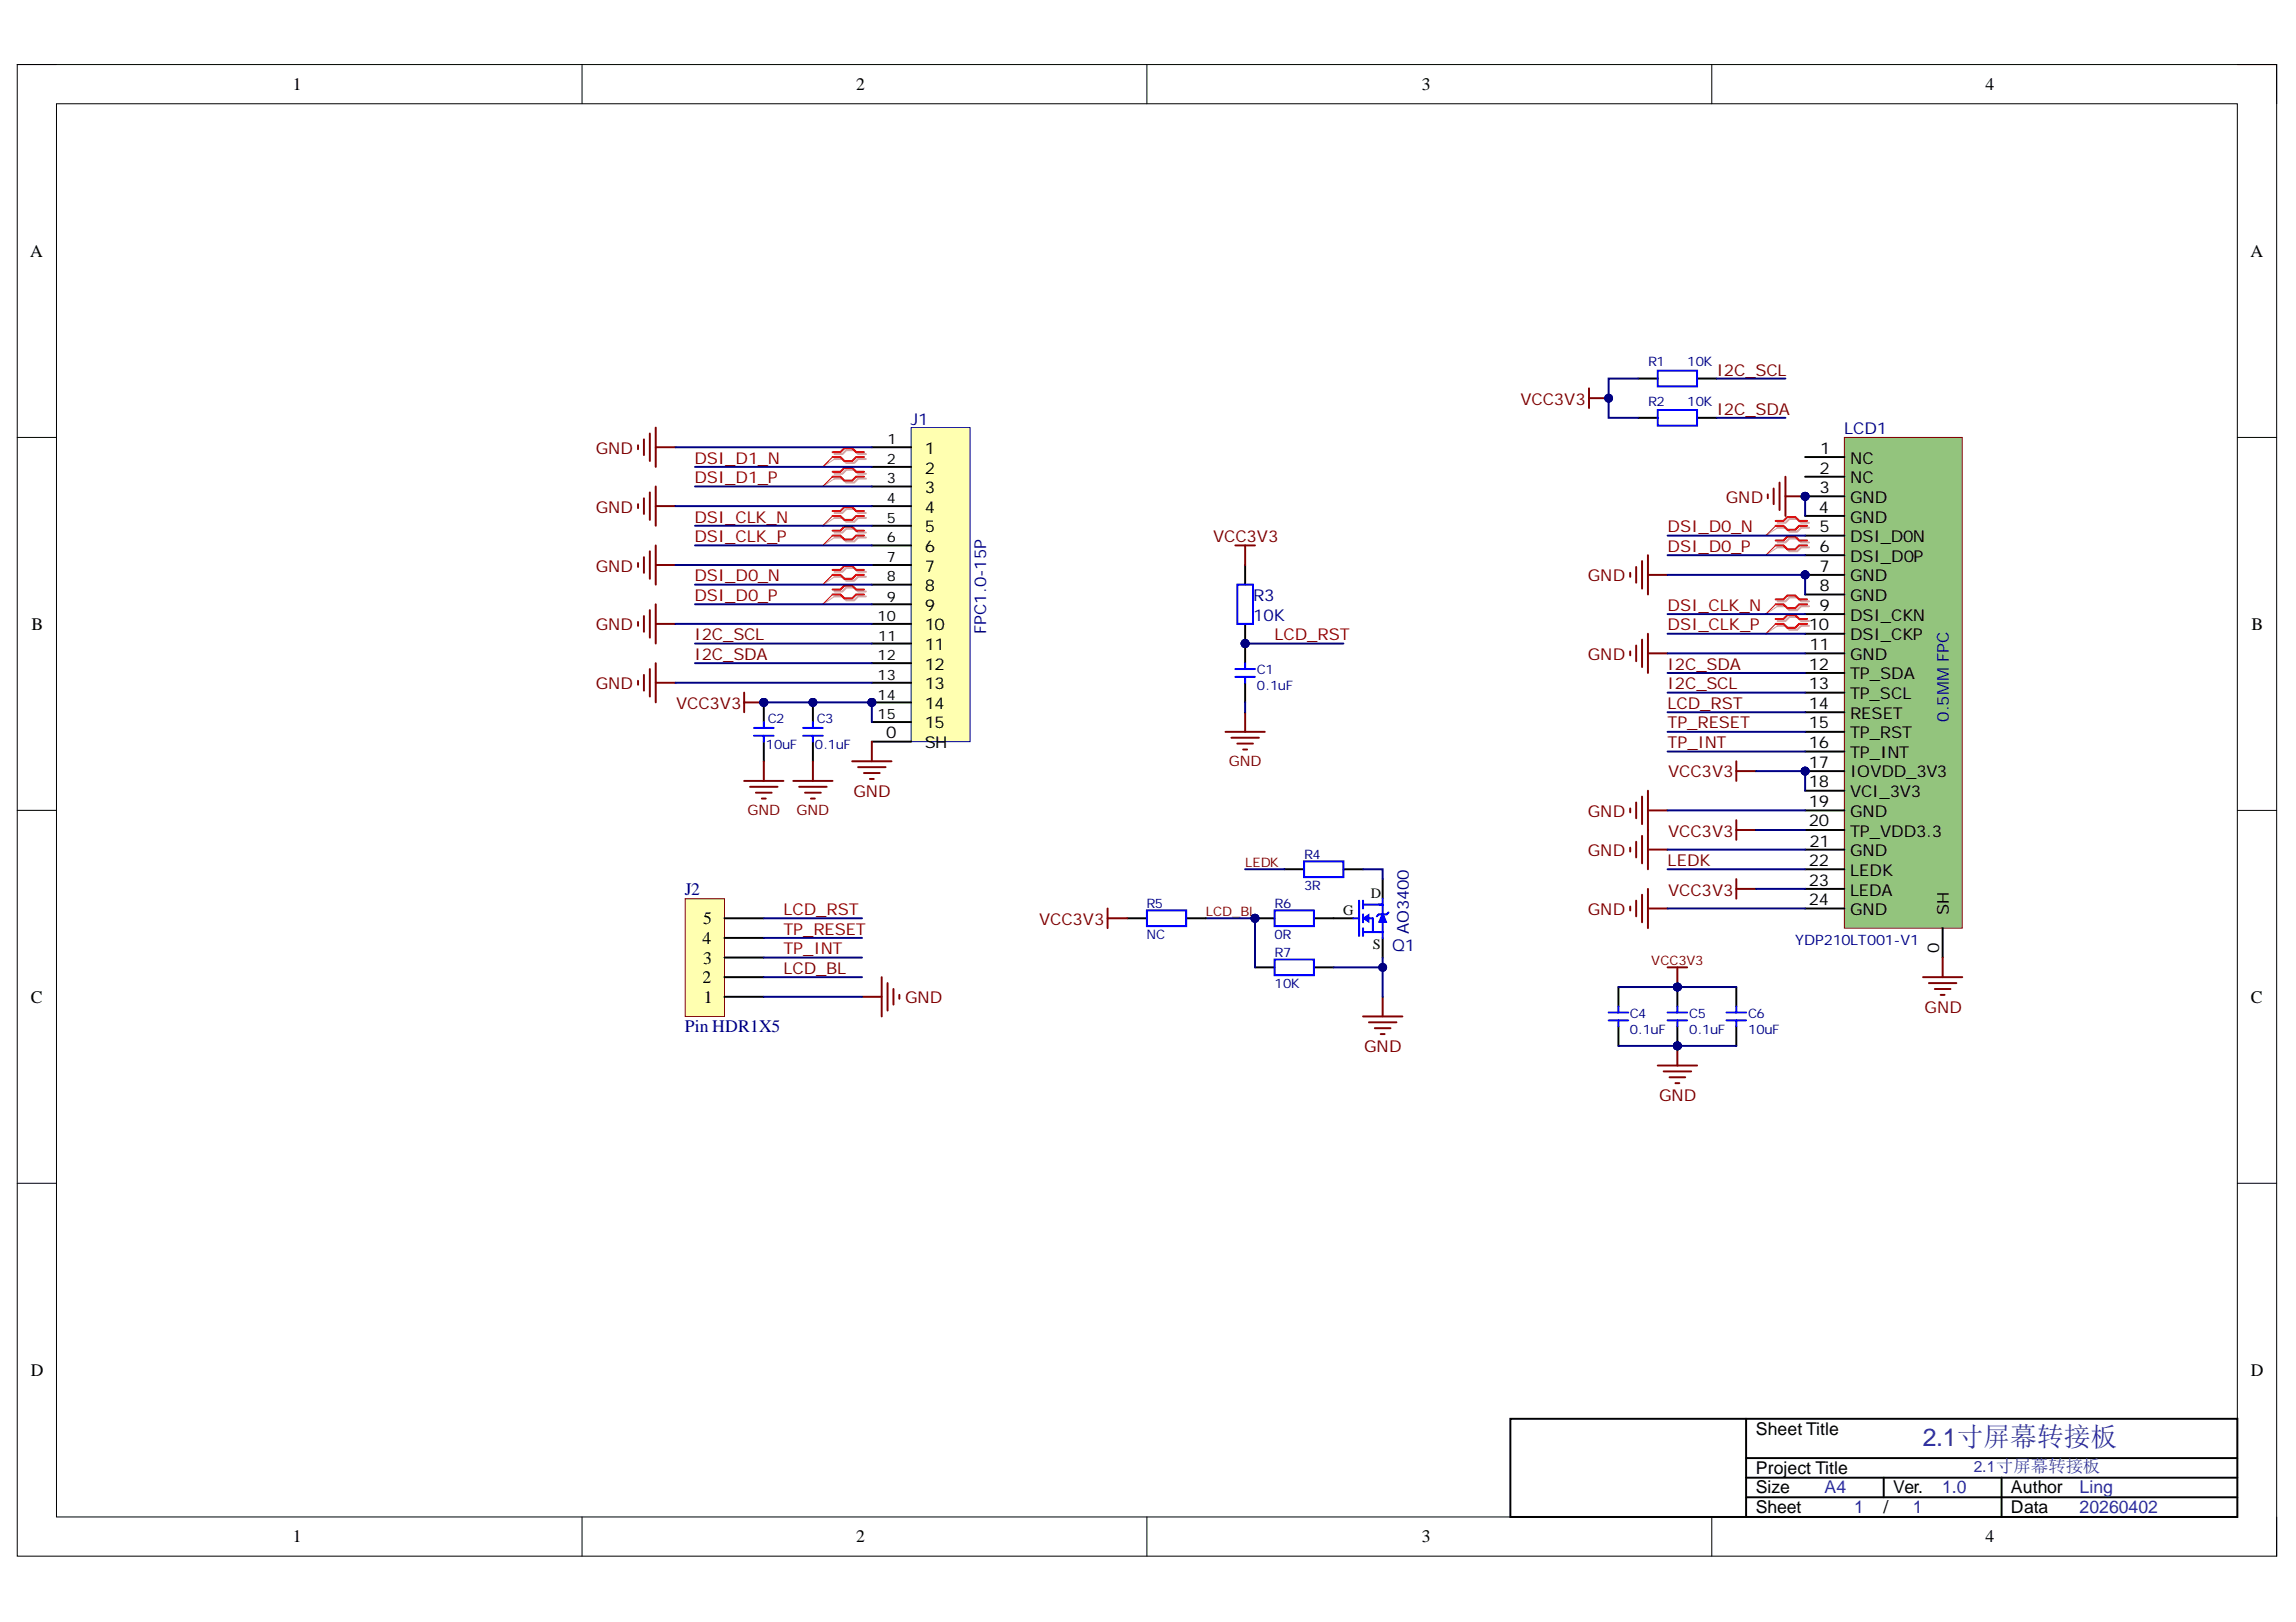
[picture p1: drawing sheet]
<svg xmlns="http://www.w3.org/2000/svg" width="297mm" height="210mm" viewBox="0 0 297 210" stroke-linecap="round" stroke-linejoin="round" font-family="sans-serif">
<defs><g id="words">
<text font-size="3.2" fill="#0b5394" x="248.7" y="187.2">2.1寸屏幕转接板</text>
<g font-size="2.3">
<text x="37.9" y="11.7">1</text>
<text x="110.7" y="11.7">2</text>
<text x="183.9" y="11.7">3</text>
<text x="256.9" y="11.7">4</text>
<text x="3.9" y="33.3">A</text>
<text x="291.1" y="33.3">A</text>
<text x="4.1" y="81.5">B</text>
<text x="291.3" y="81.5">B</text>
<text x="91" y="119.6">5</text>
<text x="90.9" y="122.2">4</text>
<text x="91" y="124.7">3</text>
<text x="4" y="129.8">C</text>
<text x="90.9" y="127.2">2</text>
<text x="91" y="129.8">1</text>
<text x="291.2" y="129.8">C</text>
<text x="4" y="178">D</text>
<text x="291.2" y="178">D</text>
<text x="227.2" y="185.7">Sheet Title</text>
<text x="227.2" y="190.7">Project Title</text>
<text x="227.2" y="193.3">Size</text>
<text x="227.2" y="195.8">Sheet</text>
<text x="243.7" y="195.8">/</text>
<text x="244.9" y="193.3">Ver.</text>
<text x="260.2" y="193.3">Author</text>
<text x="260.2" y="195.8">Data</text>
<text x="37.9" y="199.6">1</text>
<text x="110.7" y="199.6">2</text>
<text x="183.9" y="199.6">3</text>
<text x="256.9" y="199.6">4</text>
</g>
<g font-size="2.3" fill="#000080">
<text x="88.6" y="115.8">J2</text>
<text x="88.6" y="133.6">Pin HDR1X5</text>
</g>
<g font-size="2.3" fill="#0b5394">
<text x="236.1" y="193.3">A4</text>
<text x="239.9" y="195.8">1</text>
<text x="247.5" y="195.8">1</text>
<text x="251.3" y="193.3">1.0</text>
<text x="269" y="195.8">20260402</text>
<text x="269" y="193.3">Ling</text>
</g>
<g font-size="2.1" fill="#800000">
<text x="196.7" y="52.4">VCC3V3</text>
<text x="222.1" y="48.6">I2C_SCL</text>
<text x="222.1" y="53.7">I2C_SDA</text>
<text x="77.1" y="58.8">GND</text>
<text x="223.3" y="65.1">GND</text>
<text x="77.1" y="66.4">GND</text>
<text x="156.9" y="70.2">VCC3V3</text>
<text x="77.1" y="74">GND</text>
<text x="205.4" y="75.2">GND</text>
<text x="77.1" y="81.6">GND</text>
<text x="89.9" y="82.9">I2C_SCL</text>
<text x="77.1" y="89.2">GND</text>
<text x="89.9" y="85.4">I2C_SDA</text>
<text x="205.4" y="85.4">GND</text>
<text x="215.7" y="89.2">I2C_SCL</text>
<text x="215.7" y="86.7">I2C_SDA</text>
<text x="87.5" y="91.7">VCC3V3</text>
<text x="215.7" y="91.7">LCD_RST</text>
<text x="215.7" y="94.3">TP_RESET</text>
<text x="215.7" y="96.8">TP_INT</text>
<text x="215.8" y="100.6">VCC3V3</text>
<text x="110.4" y="103.1">GND</text>
<text x="205.4" y="105.7">GND</text>
<text x="205.4" y="110.8">GND</text>
<text x="215.7" y="112.1">LEDK</text>
<text x="215.8" y="108.3">VCC3V3</text>
<text x="134.4" y="119.7">VCC3V3</text>
<text x="205.4" y="118.4">GND</text>
<text x="215.8" y="115.9">VCC3V3</text>
<text x="101.4" y="126.1">LCD_BL</text>
<text x="117.1" y="129.9">GND</text>
<text x="249" y="131.1">GND</text>
<text x="176.5" y="136.2">GND</text>
<text x="214.6" y="142.5">GND</text>
</g>
<g font-size="2.1" fill="#000080">
<text x="117.9" y="55">J1</text>
<text x="238.6" y="56.2">LCD1</text>
<text x="162.1" y="77.8">R3</text>
<text x="127.6" y="82" transform="rotate(-90 127.6 82)">FPC1.0-15P</text>
<text x="162.1" y="80.3">10K</text>
<text x="252.1" y="93.4" transform="rotate(-90 252.1 93.4)">0.5MM FPC</text>
<text x="180.1" y="123">Q1</text>
<text x="182.2" y="120.9" transform="rotate(-90 182.2 120.9)">AO3400</text>
</g>
<g font-size="2.1">
<text x="119.6" y="58.8">1</text>
<text x="235.5" y="58.8">1</text>
<text x="119.6" y="61.3">2</text>
<text x="119.6" y="63.8">3</text>
<text x="235.4" y="61.3">2</text>
<text x="235.4" y="63.8">3</text>
<text x="239.4" y="60">NC</text>
<text x="239.4" y="62.6">NC</text>
<text x="239.4" y="65.1">GND</text>
<text x="119.6" y="66.4">4</text>
<text x="119.6" y="68.9">5</text>
<text x="119.6" y="71.4">6</text>
<text x="235.3" y="66.4">4</text>
<text x="235.4" y="68.9">5</text>
<text x="235.4" y="71.4">6</text>
<text x="239.4" y="67.6">GND</text>
<text x="239.4" y="70.2">DSI_D0N</text>
<text x="119.6" y="74">7</text>
<text x="119.6" y="76.5">8</text>
<text x="235.4" y="74">7</text>
<text x="235.4" y="76.5">8</text>
<text x="239.4" y="72.7">DSI_D0P</text>
<text x="239.4" y="75.2">GND</text>
<text x="239.4" y="77.8">GND</text>
<text x="119.6" y="79">9</text>
<text x="119.6" y="81.6">10</text>
<text x="234" y="81.6">10</text>
<text x="235.4" y="79">9</text>
<text x="239.4" y="80.3">DSI_CKN</text>
<text x="239.4" y="82.9">DSI_CKP</text>
<text x="119.6" y="84.1">11</text>
<text x="119.6" y="86.7">12</text>
<text x="119.6" y="89.2">13</text>
<text x="234" y="86.7">12</text>
<text x="234" y="89.2">13</text>
<text x="234.1" y="84.1">11</text>
<text x="239.4" y="85.4">GND</text>
<text x="239.4" y="87.9">TP_SDA</text>
<text x="114.6" y="95.5">0</text>
<text x="119.6" y="91.7">14</text>
<text x="119.6" y="94.3">15</text>
<text x="234" y="91.7">14</text>
<text x="234" y="94.3">15</text>
<text x="239.4" y="90.5">TP_SCL</text>
<text x="239.4" y="93">RESET</text>
<text x="239.4" y="95.5">TP_RST</text>
<text x="119.6" y="96.8">SH</text>
<text x="234" y="96.8">16</text>
<text x="234" y="99.3">17</text>
<text x="234" y="101.9">18</text>
<text x="239.4" y="98.1">TP_INT</text>
<text x="239.4" y="100.6">IOVDD_3V3</text>
<text x="234" y="104.4">19</text>
<text x="234" y="106.9">20</text>
<text x="239.4" y="103.1">VCI_3V3</text>
<text x="239.4" y="105.7">GND</text>
<text x="234" y="112.1">22</text>
<text x="234.1" y="109.6">21</text>
<text x="239.4" y="108.3">TP_VDD3.3</text>
<text x="239.4" y="110.8">GND</text>
<text x="239.4" y="113.4">LEDK</text>
<text x="234" y="114.6">23</text>
<text x="234" y="117.2">24</text>
<text x="239.4" y="115.9">LEDA</text>
<text x="239.4" y="118.4">GND</text>
<text x="252.1" y="118.4" transform="rotate(-90 252.1 118.4)">SH</text>
<text x="250.9" y="123.3" transform="rotate(-90 250.9 123.3)">0</text>
</g>
<g font-size="2.1" fill="#980000">
<text x="89.9" y="62.6">DSI_D1_P</text>
<text x="89.9" y="60">DSI_D1_N</text>
<text x="89.9" y="70.2">DSI_CLK_P</text>
<text x="89.9" y="67.6">DSI_CLK_N</text>
<text x="215.7" y="71.4">DSI_D0_P</text>
<text x="215.7" y="68.9">DSI_D0_N</text>
<text x="89.9" y="77.8">DSI_D0_P</text>
<text x="89.9" y="75.2">DSI_D0_N</text>
<text x="164.9" y="82.9">LCD_RST</text>
<text x="215.7" y="81.6">DSI_CLK_P</text>
<text x="215.7" y="79">DSI_CLK_N</text>
<text x="101.4" y="118.4">LCD_RST</text>
<text x="101.4" y="121">TP_RESET</text>
<text x="101.4" y="123.5">TP_INT</text>
</g>
<text font-size="2" fill="#0b5394" x="255.3" y="190.5">2.1寸屏幕转接板</text>
<g font-size="1.9">
<text x="114.8" y="57.5">1</text>
<text x="114.7" y="60">2</text>
<text x="114.7" y="62.6">3</text>
<text x="114.7" y="65.1">4</text>
<text x="114.7" y="67.6">5</text>
<text x="114.7" y="70.2">6</text>
<text x="114.7" y="72.7">7</text>
<text x="114.7" y="75.2">8</text>
<text x="114.7" y="77.9">9</text>
<text x="113.5" y="80.4">10</text>
<text x="113.6" y="82.9">11</text>
<text x="113.5" y="85.5">12</text>
<text x="113.5" y="88">13</text>
<text x="113.5" y="90.5">14</text>
<text x="113.5" y="93.1">15</text>
</g>
<g font-size="1.9" fill="#800000">
<text x="159" y="99.2">GND</text>
<text x="96.7" y="105.5">GND</text>
<text x="103.1" y="105.5">GND</text>
</g>
<g font-size="1.9" fill="#080d02">
<text x="173.8" y="118.4">G</text>
<text x="177.3" y="116.2">D</text>
<text x="177.6" y="122.8">S</text>
</g>
<text font-size="1.9" fill="#000080" x="232.2" y="122.2">YDP210LT001-V1</text>
<g font-size="1.7" fill="#000080">
<text x="213.2" y="47.4">R1</text>
<text x="218.3" y="47.4">10K</text>
<text x="213.2" y="52.5">R2</text>
<text x="218.3" y="52.5">10K</text>
<text x="162.6" y="87.2">C1</text>
<text x="162.6" y="89.3">0.1uF</text>
<text x="99.3" y="93.6">C2</text>
<text x="105.7" y="93.6">C3</text>
<text x="99.1" y="96.9">10uF</text>
<text x="105.4" y="96.9">0.1uF</text>
<text x="168.7" y="111.2">R4</text>
<text x="148.3" y="117.5">R5</text>
<text x="164.9" y="117.5">R6</text>
<text x="168.7" y="115.2">3R</text>
<text x="148.3" y="121.6">NC</text>
<text x="164.9" y="123.9">R7</text>
<text x="164.9" y="121.6">0R</text>
<text x="164.9" y="127.9">10K</text>
<text x="210.8" y="131.7">C4</text>
<text x="218.5" y="131.7">C5</text>
<text x="226.2" y="131.7">C6</text>
<text x="210.8" y="133.7">0.1uF</text>
<text x="218.5" y="133.7">0.1uF</text>
<text x="226.2" y="133.7">10uF</text>
</g>
<g font-size="1.7" fill="#800000">
<text x="161.1" y="112.2">LEDK</text>
<text x="156" y="118.5">LCD_BL</text>
<text x="213.6" y="124.9">VCC3V3</text>
</g>
</g></defs>
<path d="M2.2 8.4h292.3v193h-292.3z" fill="none" stroke="#000" stroke-width=".13"/>
<path d="M7.3 13.4h282.1v182.9h-282.1z" fill-rule="evenodd" fill="#fff"/>
<g fill="none" stroke="#000" stroke-width=".13">
<path d="M2.2 8.3h5.1M7.3 13.4h282.1v182.9h-282.1zM75.3 8.3v5.1M148.4 8.3v5.1M221.5 8.4v5M289.4 8.4h5.1v5M2.2 56.6h5.1M289.4 56.6h5.1M2.2 104.9h5.1M289.4 104.9h5.1M2.2 153.1h5.1M289.4 153.1h5.1"/>
<path d="M75.3 196.3v5.1M148.4 196.3v5.1M221.5 196.3v5.1M294.5 196.3v5.1"/>
</g>
<path d="M195.4 183.6h94v12.7h-94z" fill-rule="evenodd" fill="#fff"/>
<path d="M211.9 49h2.6M211.9 54.1h2.6M219.6 49h2.5M219.6 54.1h2.5M195.4 183.6h94v12.7h-94zM225.9 188.7h63.5M225.9 191.2h63.5M225.9 193.8h63.5M225.9 183.6v12.7M243.7 191.2v2.6M258.9 191.2v5.1" fill="none" stroke="#000" stroke-width=".25"/>
<path d="M214.5 48h5.1v2h-5.1zM214.5 53.1h5.1v2h-5.1z" fill="none" stroke="#00f" stroke-width=".25"/>
<path d="M205.6 50.3v2.5M205.6 51.5h2.5" fill="none" stroke="#800000" stroke-width=".25"/>
<circle cx="208.1" cy="51.5" r=".51" fill="#000080"/>
<circle cx="208.1" cy="51.5" r=".51" fill="none" stroke="#000080" stroke-width=".13"/>
<circle cx="217" cy="127.7" r=".51" fill="#000080"/>
<circle cx="217" cy="127.7" r=".51" fill="none" stroke="#000080" stroke-width=".13"/>
<circle cx="217" cy="135.4" r=".51" fill="#000080"/>
<circle cx="217" cy="135.4" r=".51" fill="none" stroke="#000080" stroke-width=".13"/>
<path d="M217 127.7v2.6" fill="none" stroke="#000" stroke-width=".25"/>
<circle cx="217" cy="127.7" r=".51" fill="#000080"/>
<circle cx="217" cy="127.7" r=".51" fill="none" stroke="#000080" stroke-width=".13"/>
<path d="M217 132.8v2.6" fill="none" stroke="#000" stroke-width=".25"/>
<circle cx="217" cy="135.4" r=".51" fill="#000080"/>
<circle cx="217" cy="135.4" r=".51" fill="none" stroke="#000080" stroke-width=".13"/>
<path d="M215.7 132h2.6M215.7 131h2.6M217 130.3v.7M217 132v.8M223.4 132h2.5M223.4 131h2.5M224.6 130.3v.7M224.6 132v.8" fill="none" stroke="#00f" stroke-width=".25"/>
<path d="M224.6 127.7v2.6M224.6 132.8v2.6" fill="none" stroke="#000" stroke-width=".25"/>
<path d="M215.7 125.2h2.6M217 125.2v2.5" fill="none" stroke="#800000" stroke-width=".25"/>
<circle cx="217" cy="127.7" r=".51" fill="#000080"/>
<circle cx="217" cy="127.7" r=".51" fill="none" stroke="#000080" stroke-width=".13"/>
<path d="M214.5 137.9h5.1M215.2 138.7h3.6M216 139.4h2M217 135.4v2.5M216.8 140.2h.5" fill="none" stroke="#800000" stroke-width=".25"/>
<circle cx="217" cy="135.4" r=".51" fill="#000080"/>
<circle cx="217" cy="135.4" r=".51" fill="none" stroke="#000080" stroke-width=".13"/>
<path d="M209.4 127.7v2.6M209.4 132.8v2.6" fill="none" stroke="#000" stroke-width=".25"/>
<path d="M208.1 132h2.5M208.1 131h2.5M209.4 130.3v.7M209.4 132v.8" fill="none" stroke="#00f" stroke-width=".25"/>
<circle cx="233.5" cy="64.2" r=".51" fill="#000080"/>
<circle cx="233.5" cy="64.2" r=".51" fill="none" stroke="#000080" stroke-width=".13"/>
<circle cx="233.5" cy="74.4" r=".51" fill="#000080"/>
<circle cx="233.5" cy="74.4" r=".51" fill="none" stroke="#000080" stroke-width=".13"/>
<circle cx="233.5" cy="99.8" r=".51" fill="#000080"/>
<circle cx="233.5" cy="99.8" r=".51" fill="none" stroke="#000080" stroke-width=".13"/>
<path d="M238.6 56.6h15.3v63.5h-15.3z" fill-rule="evenodd" fill="#93c47d"/>
<path d="M238.6 56.6h15.3v63.5h-15.3z" fill="none" stroke="#800000" stroke-width=".13"/>
<path d="M233.5 59.1h5.1M233.5 61.7h5.1M233.5 64.2h5.1" fill="none" stroke="#000" stroke-width=".25"/>
<circle cx="233.5" cy="64.2" r=".51" fill="#000080"/>
<circle cx="233.5" cy="64.2" r=".51" fill="none" stroke="#000080" stroke-width=".13"/>
<path d="M233.5 66.8h5.1M233.5 69.3h5.1M233.5 71.8h5.1M233.5 74.4h5.1" fill="none" stroke="#000" stroke-width=".25"/>
<circle cx="233.5" cy="74.4" r=".51" fill="#000080"/>
<circle cx="233.5" cy="74.4" r=".51" fill="none" stroke="#000080" stroke-width=".13"/>
<path d="M233.5 76.9h5.1M233.5 79.5h5.1M233.5 82h5.1M233.5 84.6h5.1M233.5 87.1h5.1M233.5 89.6h5.1M233.5 92.2h5.1M233.5 94.7h5.1M233.5 97.3h5.1M233.5 99.8h5.1" fill="none" stroke="#000" stroke-width=".25"/>
<circle cx="233.5" cy="99.8" r=".51" fill="#000080"/>
<circle cx="233.5" cy="99.8" r=".51" fill="none" stroke="#000080" stroke-width=".13"/>
<path d="M233.5 102.3h5.1M233.5 104.9h5.1M233.5 107.4h5.1M233.5 109.9h5.1M233.5 112.5h5.1M233.5 115h5.1M233.5 117.6h5.1M251.3 120.1v3.8" fill="none" stroke="#000" stroke-width=".25"/>
<path d="M228.7 64v.5M229.5 63.2v2M230.2 62.5v3.5M231 61.7v5.1M231 64.2h2.5" fill="none" stroke="#800000" stroke-width=".25"/>
<circle cx="233.5" cy="64.2" r=".51" fill="#000080"/>
<circle cx="233.5" cy="64.2" r=".51" fill="none" stroke="#000080" stroke-width=".13"/>
<g fill="none" stroke="#d0a3a3" stroke-width=".25">
<path d="M108 58.8h1l.5-.5h1l.5 .5h1M108 59.4h1l.5 .5h1l.5-.5h1M108 61.3h1l.5-.5h1l.5 .5h1M108 61.9h1l.5 .5h1l.5-.5h1M108 66.4h1l.5-.5h1l.5 .5h1M108 67h1l.5 .5h1l.5-.5h1M108 68.9h1l.5-.5h1l.5 .5h1M108 69.6h1l.5 .5h1l.5-.5h1M108 74h1l.5-.5h1l.5 .5h1M108 74.6h1l.5 .6h1l.5-.6h1M108 76.5h1l.5-.5h1l.5 .5h1M108 77.2h1l.5 .5h1l.5-.5h1"/>
<path d="M230 67.7h1l.5-.5h1l.5 .5h1M230 68.3h1l.5 .5h1l.5-.5h1M230 70.2h1l.5-.5h1l.5 .5h1M230 70.8h1l.5 .5h1l.5-.5h1M230 77.8h1l.5-.5h1l.5 .5h1M230 78.5h1l.5 .5h1l.5-.5h1M230 80.4h1l.5-.6h1l.5 .6h1M230 81h1l.5 .5h1l.5-.5h1"/>
</g>
<path d="M108 59.4l-1.6 1M108 61.9l-1.6 1.1M108 67l-1.6 1M108 69.6l-1.6 1M108 74.6l-1.6 1.1M108 77.2l-1.6 1M230 68.3l-1.6 1M230 70.8l-1.6 1M230 78.5l-1.6 1M230 81l-1.6 1" fill="none" stroke="#d0a3a3" stroke-width=".13"/>
<g fill="none" stroke="#f00" stroke-width=".25">
<path d="M107.7 58.5h1l.5-.5h1.1l.5 .5h1M107.7 59.1h1l.5 .6h1.1l.5-.6h1M107.7 61.1h1l.5-.6h1.1l.5 .6h1M107.7 61.7h1l.5 .5h1.1l.5-.5h1M107.7 66.1h1l.5-.5h1.1l.5 .5h1M107.7 66.8h1l.5 .5h1.1l.5-.5h1M107.7 68.7h1l.5-.5h1.1l.5 .5h1M107.7 69.3h1l.5 .5h1.1l.5-.5h1M107.7 73.8h1l.5-.6h1.1l.5 .6h1M107.7 74.4h1l.5 .5h1.1l.5-.5h1M107.7 76.3h1l.5-.5h1.1l.5 .5h1M107.7 76.9h1l.5 .5h1.1l.5-.5h1"/>
<path d="M229.7 67.4h1l.5-.5h1.1l.5 .5h1M229.7 68h1l.5 .6h1.1l.5-.6h1M229.7 69.9h1l.5-.5h1.1l.5 .5h1M229.7 70.6h1l.5 .5h1.1l.5-.5h1M229.7 77.6h1l.5-.5h1.1l.5 .5h1M229.7 78.2h1l.5 .5h1.1l.5-.5h1M229.7 80.1h1l.5-.5h1.1l.5 .5h1M229.7 80.7h1l.5 .5h1.1l.5-.5h1"/>
</g>
<path d="M107.7 59.1l-1.3 1.3M107.7 61.7l-1.3 1.3M107.7 66.8l-1.3 1.2M107.7 69.3l-1.3 1.3M107.7 74.4l-1.3 1.3M107.7 76.9l-1.3 1.3M229.7 68l-1.3 1.3M229.7 70.6l-1.3 1.2M229.7 78.2l-1.3 1.3M229.7 80.7l-1.3 1.3" fill="none" stroke="#f00" stroke-width=".13"/>
<g fill="none" stroke="#800000" stroke-width=".25">
<path d="M210.9 74.1v.5M211.7 73.4v2M212.4 72.6v3.6M213.2 71.8v5.1M213.2 74.4h2.5M96.3 89.6v2.6M96.3 90.9h2.5M210.9 84.3v.5M211.7 83.5v2.1M212.4 82.8v3.5M213.2 82v5.1M213.2 84.6h2.5"/>
<path d="M224.6 98.5v2.6M224.6 99.8h2.6M210.9 104.6v.5M210.9 109.7v.5M210.9 117.3v.5M211.7 103.8v2.1M211.7 108.9v2.1M211.7 116.6v2M212.4 103.1v3.5M212.4 108.2v3.5M212.4 115.8v3.6M213.2 102.3v10.2"/>
<path d="M213.2 115v5.1M213.2 104.9h2.5M213.2 109.9h2.5M213.2 117.6h2.5M224.6 106.1v2.6M224.6 107.4h2.6M248.8 126.5h5.1M249.5 127.2h3.6M250.3 128h2M251.1 128.7h.5M251.3 123.9v2.6"/>
</g>
<circle cx="98.8" cy="90.9" r=".51" fill="#000080"/>
<circle cx="98.8" cy="90.9" r=".51" fill="none" stroke="#000080" stroke-width=".13"/>
<g fill="none" stroke="#800000" stroke-width=".25">
<path d="M82.5 57.6v.5M83.3 56.9v2M84.1 56.1v3.6M84.8 55.3v5.1M84.8 57.9h2.6M82.5 65.2v.6M82.5 72.9v.5M83.3 64.5v2M83.3 72.1v2M83.3 79.7v2.1M84.1 63.7v3.6M84.1 71.3v3.6"/>
<path d="M84.1 79v3.5M84.8 63v5M84.8 70.6v5.1M84.8 78.2v5.1M84.8 65.5h2.6M84.8 73.1h2.6M82.5 80.5v.5M82.5 88.1v.5M83.3 87.3v2.1M84.1 86.6v3.5M84.8 85.8v5.1M84.8 80.7h2.6"/>
<path d="M84.8 88.4h2.6"/>
</g>
<circle cx="112.8" cy="90.9" r=".51" fill="#000080"/>
<circle cx="112.8" cy="90.9" r=".51" fill="none" stroke="#000080" stroke-width=".13"/>
<path d="M117.9 55.3h7.6v40.7h-7.6z" fill-rule="evenodd" fill="#ffffb0"/>
<path d="M117.9 55.3h7.6v40.7h-7.6z" fill="none" stroke="#000080" stroke-width=".13"/>
<g fill="none" stroke="#000" stroke-width=".25">
<path d="M112.8 57.9h5.1M112.8 60.4h5.1M112.8 63h5.1M112.8 65.5h5.1M112.8 68h5.1M112.8 70.6h5.1M112.8 73.1h5.1M112.8 75.7h5.1M112.8 78.2h5.1M112.8 80.7h5.1M112.8 83.3h5.1M112.8 85.8h5.1"/>
<path d="M112.8 88.4h5.1M112.8 90.9h5.1"/>
</g>
<circle cx="112.8" cy="90.9" r=".51" fill="#000080"/>
<circle cx="112.8" cy="90.9" r=".51" fill="none" stroke="#000080" stroke-width=".13"/>
<path d="M112.8 93.4h5.1M112.8 96h5.1" fill="none" stroke="#000" stroke-width=".25"/>
<path d="M110.3 98.5h5M111 99.3h3.6M112.8 96v2.5M111.8 100h2M112.5 100.8h.5" fill="none" stroke="#800000" stroke-width=".25"/>
<circle cx="105.2" cy="90.9" r=".51" fill="#000080"/>
<circle cx="105.2" cy="90.9" r=".51" fill="none" stroke="#000080" stroke-width=".13"/>
<path d="M105.2 90.9v2.5M105.2 96v2.5" fill="none" stroke="#000" stroke-width=".25"/>
<circle cx="105.2" cy="90.9" r=".51" fill="#000080"/>
<circle cx="105.2" cy="90.9" r=".51" fill="none" stroke="#000080" stroke-width=".13"/>
<path d="M103.9 94.2h2.5M103.9 95.2h2.5M105.2 93.4v.8M105.2 95.2v.8" fill="none" stroke="#00f" stroke-width=".25"/>
<circle cx="98.8" cy="90.9" r=".51" fill="#000080"/>
<circle cx="98.8" cy="90.9" r=".51" fill="none" stroke="#000080" stroke-width=".13"/>
<path d="M98.8 90.9v2.5M98.8 96v2.5" fill="none" stroke="#000" stroke-width=".25"/>
<circle cx="98.8" cy="90.9" r=".51" fill="#000080"/>
<circle cx="98.8" cy="90.9" r=".51" fill="none" stroke="#000080" stroke-width=".13"/>
<path d="M97.5 94.2h2.6M97.5 95.2h2.6M98.8 93.4v.8M98.8 95.2v.8" fill="none" stroke="#00f" stroke-width=".25"/>
<path d="M98.8 98.5v2.6M105.2 98.5v2.6M96.3 101.1h5.1M97 101.8h3.6M97.8 102.6h2M98.6 103.3h.5M102.6 101.1h5.1M103.4 101.8h3.5M104.2 102.6h2M104.9 103.3h.5" fill="none" stroke="#800000" stroke-width=".25"/>
<circle cx="161.1" cy="83.3" r=".51" fill="#000080"/>
<circle cx="161.1" cy="83.3" r=".51" fill="none" stroke="#000080" stroke-width=".13"/>
<path d="M161.1 83.3v2.5M161.1 88.4v2.5" fill="none" stroke="#000" stroke-width=".25"/>
<circle cx="161.1" cy="83.3" r=".51" fill="#000080"/>
<circle cx="161.1" cy="83.3" r=".51" fill="none" stroke="#000080" stroke-width=".13"/>
<path d="M159.8 86.6h2.6M159.8 87.6h2.6M161.1 85.8v.8M161.1 87.6v.8" fill="none" stroke="#00f" stroke-width=".25"/>
<circle cx="161.1" cy="83.3" r=".51" fill="#000080"/>
<circle cx="161.1" cy="83.3" r=".51" fill="none" stroke="#000080" stroke-width=".13"/>
<path d="M161.1 73.1v2.6M161.1 80.7v2.6" fill="none" stroke="#000" stroke-width=".25"/>
<circle cx="161.1" cy="83.3" r=".51" fill="#000080"/>
<circle cx="161.1" cy="83.3" r=".51" fill="none" stroke="#000080" stroke-width=".13"/>
<path d="M160.1 75.7h2v5h-2z" fill="none" stroke="#00f" stroke-width=".25"/>
<path d="M159.8 70.6h2.6M161.1 70.6v2.5M158.5 94.7h5.1M159.3 95.5h3.6M160.1 96.2h2M160.8 97h.5M161.1 92.2v2.5M224.6 113.8v2.5M224.6 115h2.6" fill="none" stroke="#800000" stroke-width=".25"/>
<path d="M88.6 116.3h5.1v15.2h-5.1z" fill-rule="evenodd" fill="#ffffb0"/>
<path d="M88.6 116.3h5.1v15.2h-5.1z" fill="none" stroke="#800000" stroke-width=".13"/>
<path d="M93.7 118.8h5.1M172.5 118.8h2.6M178.9 113.8v2.5M93.7 129h5.1M93.7 126.5h5.1M93.7 123.9h5.1M93.7 121.4h5.1M162.4 125.2h2.5M170 125.2h2.5M178.9 121.4v2.5" fill="none" stroke="#000" stroke-width=".25"/>
<path d="M111.5 129h2.6M114.1 126.5v5M114.8 127.2v3.6M115.6 128v2M116.3 128.7v.5M176.3 131.5h5.1M177.1 132.3h3.6M177.9 133.1h2M178.6 133.8h.5M178.9 129v2.5" fill="none" stroke="#800000" stroke-width=".25"/>
<path d="M175.1 118.8h.7M175.8 116.6v4.5M176.3 117.1h2.6M176.3 118.8h1.3M176.3 116.6v1M176.3 118.3v1.1M164.9 124.2h5.1v2h-5.1zM176.3 120.6h2.6M176.3 120.1v1" fill="none" stroke="#00f" stroke-width=".25"/>
<path d="M178.9 118.1l.5 1.3h-1z" fill="#00f"/>
<path d="M178.9 118.1l.5 1.3h-1z" fill="none" stroke="#00f" stroke-width=".13"/>
<path d="M177.6 118.8v1.8M178.4 117.1h.5M178.9 116.3v2M178.9 119.4v2M179.6 118.1l-.2 .2h-1l-.3 .3M178.4 120.6h.5" fill="none" stroke="#00f" stroke-width=".25"/>
<path d="M176.3 118.8l.8-.5v1.1z" fill="#00f"/>
<path d="M176.3 118.8l.8-.5v1.1z" fill="none" stroke="#00f" stroke-width=".13"/>
<path d="M166.2 112.5h2.5M173.8 112.5h2.5" fill="none" stroke="#000" stroke-width=".25"/>
<path d="M168.7 111.5h5.1v2h-5.1z" fill="none" stroke="#00f" stroke-width=".25"/>
<circle cx="162.4" cy="118.8" r=".51" fill="#000080"/>
<circle cx="162.4" cy="118.8" r=".51" fill="none" stroke="#000080" stroke-width=".13"/>
<path d="M162.4 118.8h2.5M170 118.8h2.5" fill="none" stroke="#000" stroke-width=".25"/>
<circle cx="162.4" cy="118.8" r=".51" fill="#000080"/>
<circle cx="162.4" cy="118.8" r=".51" fill="none" stroke="#000080" stroke-width=".13"/>
<path d="M164.9 117.8h5.1v2.1h-5.1z" fill="none" stroke="#00f" stroke-width=".25"/>
<path d="M211.9 49h-3.8v5.1h3.8M222.1 49h8.9M222.1 54.1h8.9" fill="none" stroke="#000080" stroke-width=".25"/>
<circle cx="208.1" cy="51.5" r=".51" fill="#000080"/>
<circle cx="208.1" cy="51.5" r=".51" fill="none" stroke="#000080" stroke-width=".13"/>
<path d="M217 127.7h7.6" fill="none" stroke="#000080" stroke-width=".25"/>
<circle cx="217" cy="127.7" r=".51" fill="#000080"/>
<circle cx="217" cy="127.7" r=".51" fill="none" stroke="#000080" stroke-width=".13"/>
<path d="M217 135.4h7.6" fill="none" stroke="#000080" stroke-width=".25"/>
<circle cx="217" cy="135.4" r=".51" fill="#000080"/>
<circle cx="217" cy="135.4" r=".51" fill="none" stroke="#000080" stroke-width=".13"/>
<path d="M209.4 127.7h7.6" fill="none" stroke="#000080" stroke-width=".25"/>
<circle cx="217" cy="127.7" r=".51" fill="#000080"/>
<circle cx="217" cy="127.7" r=".51" fill="none" stroke="#000080" stroke-width=".13"/>
<path d="M209.4 135.4h7.6" fill="none" stroke="#000080" stroke-width=".25"/>
<circle cx="217" cy="135.4" r=".51" fill="#000080"/>
<circle cx="217" cy="135.4" r=".51" fill="none" stroke="#000080" stroke-width=".13"/>
<path d="M233.5 64.2v2.6" fill="none" stroke="#000080" stroke-width=".25"/>
<circle cx="233.5" cy="64.2" r=".51" fill="#000080"/>
<circle cx="233.5" cy="64.2" r=".51" fill="none" stroke="#000080" stroke-width=".13"/>
<path d="M215.7 71.8h17.8M215.7 69.3h17.8M215.7 74.4h17.8" fill="none" stroke="#000080" stroke-width=".25"/>
<circle cx="233.5" cy="74.4" r=".51" fill="#000080"/>
<circle cx="233.5" cy="74.4" r=".51" fill="none" stroke="#000080" stroke-width=".13"/>
<path d="M233.5 74.4v2.5" fill="none" stroke="#000080" stroke-width=".25"/>
<circle cx="233.5" cy="74.4" r=".51" fill="#000080"/>
<circle cx="233.5" cy="74.4" r=".51" fill="none" stroke="#000080" stroke-width=".13"/>
<g fill="none" stroke="#000080" stroke-width=".25">
<path d="M215.7 79.5h17.8M215.7 82h17.8M215.7 84.6h17.8M215.7 87.1h17.8M215.7 89.6h17.8M215.7 92.2h17.8M215.7 94.7h17.8M215.7 97.3h17.8M227.2 99.8h6.3M215.7 104.9h17.8M215.7 109.9h17.8M215.7 112.5h17.8"/>
<path d="M215.7 117.6h17.8M227.2 107.4h6.3M227.2 115h6.3"/>
</g>
<circle cx="233.5" cy="99.8" r=".51" fill="#000080"/>
<circle cx="233.5" cy="99.8" r=".51" fill="none" stroke="#000080" stroke-width=".13"/>
<path d="M233.5 99.8v2.5" fill="none" stroke="#000080" stroke-width=".25"/>
<circle cx="233.5" cy="99.8" r=".51" fill="#000080"/>
<circle cx="233.5" cy="99.8" r=".51" fill="none" stroke="#000080" stroke-width=".13"/>
<g fill="none" stroke="#000080" stroke-width=".25">
<path d="M87.4 57.9h25.4M87.4 65.5h25.4M87.4 73.1h25.4M89.9 78.2h22.9M89.9 75.7h22.9M89.9 70.6h22.9M89.9 68h22.9M89.9 63h22.9M89.9 60.4h22.9M87.4 80.7h25.4M87.4 88.4h25.4M89.9 85.8h22.9"/>
<path d="M89.9 83.3h22.9M112.8 90.9v2.5"/>
</g>
<circle cx="112.8" cy="90.9" r=".51" fill="#000080"/>
<circle cx="112.8" cy="90.9" r=".51" fill="none" stroke="#000080" stroke-width=".13"/>
<path d="M98.8 90.9h14" fill="none" stroke="#000080" stroke-width=".25"/>
<circle cx="98.8" cy="90.9" r=".51" fill="#000080"/>
<circle cx="98.8" cy="90.9" r=".51" fill="none" stroke="#000080" stroke-width=".13"/>
<circle cx="105.2" cy="90.9" r=".51" fill="#000080"/>
<circle cx="105.2" cy="90.9" r=".51" fill="none" stroke="#000080" stroke-width=".13"/>
<circle cx="112.8" cy="90.9" r=".51" fill="#000080"/>
<circle cx="112.8" cy="90.9" r=".51" fill="none" stroke="#000080" stroke-width=".13"/>
<path d="M161.1 83.3h12.7" fill="none" stroke="#000080" stroke-width=".25"/>
<circle cx="161.1" cy="83.3" r=".51" fill="#000080"/>
<circle cx="161.1" cy="83.3" r=".51" fill="none" stroke="#000080" stroke-width=".13"/>
<path d="M161.1 90.9v1.3M98.8 118.8h12.7M156 118.8h6.4M161.1 112.5h5.1M176.3 112.5h2.6v1.3M98.8 121.4h12.7M98.8 123.9h12.7M98.8 129h12.7M98.8 126.5h12.7" fill="none" stroke="#000080" stroke-width=".25"/>
<circle cx="162.4" cy="118.8" r=".51" fill="#000080"/>
<circle cx="162.4" cy="118.8" r=".51" fill="none" stroke="#000080" stroke-width=".13"/>
<path d="M172.5 125.2h6.4" fill="none" stroke="#000080" stroke-width=".25"/>
<circle cx="178.9" cy="125.2" r=".51" fill="#000080"/>
<circle cx="178.9" cy="125.2" r=".51" fill="none" stroke="#000080" stroke-width=".13"/>
<path d="M162.4 118.8v6.4" fill="none" stroke="#000080" stroke-width=".25"/>
<circle cx="162.4" cy="118.8" r=".51" fill="#000080"/>
<circle cx="162.4" cy="118.8" r=".51" fill="none" stroke="#000080" stroke-width=".13"/>
<path d="M178.9 123.9v5.1" fill="none" stroke="#000080" stroke-width=".25"/>
<circle cx="178.9" cy="125.2" r=".51" fill="#000080"/>
<circle cx="178.9" cy="125.2" r=".51" fill="none" stroke="#000080" stroke-width=".13"/>
<path d="M145.8 118.8h2.6M153.5 118.8h2.5" fill="none" stroke="#000" stroke-width=".25"/>
<path d="M148.4 117.8h5.1v2.1h-5.1z" fill="none" stroke="#00f" stroke-width=".25"/>
<path d="M143.3 117.6v2.5M143.3 118.8h2.5" fill="none" stroke="#800000" stroke-width=".25"/>
<use href="#words"/>
</svg>
